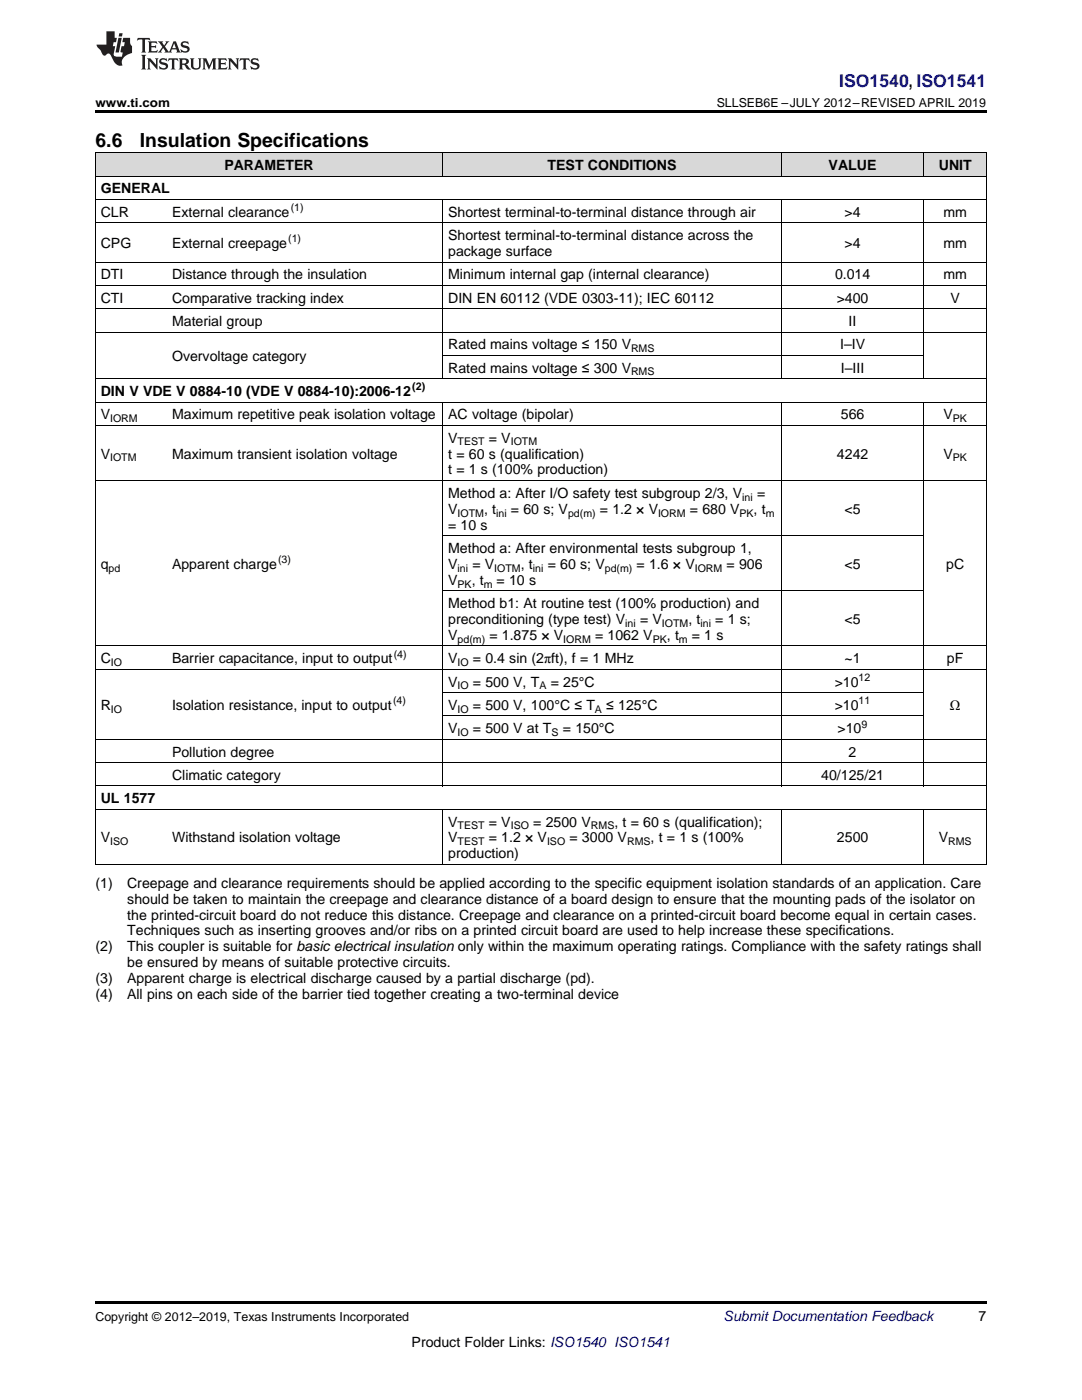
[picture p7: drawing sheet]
<svg xmlns="http://www.w3.org/2000/svg" width="216mm" height="279mm" viewBox="0 0 216 279" stroke-linecap="round" stroke-linejoin="round" font-family="sans-serif">
<defs><g id="words">
<g font-size="3.9">
<text x="19" y="29.3">6.6</text>
<text x="27.9" y="29.3">Insulation Specifications</text>
</g>
<text font-size="3.5" fill="#00f" x="167.5" y="17.3">ISO1540, ISO1541</text>
<g font-size="2.8">
<text x="44.8" y="33.9">PARAMETER</text>
<text x="109.3" y="33.9">TEST CONDITIONS</text>
<text x="165.3" y="33.9">VALUE</text>
<text x="187.3" y="33.9">UNIT</text>
<text x="20.1" y="38.6">GENERAL</text>
<text x="20.1" y="43.3">CLR</text>
<text x="34.3" y="43.3">External clearance</text>
<text x="89.4" y="43.3">Shortest terminal-to-terminal distance through air</text>
<text x="89.4" y="47.9">Shortest terminal-to-terminal distance across the</text>
<text x="168.5" y="43.3">&gt;4</text>
<text x="188.2" y="43.3">mm</text>
<text x="20.1" y="49.5">CPG</text>
<text x="34.3" y="49.5">External creepage</text>
<text x="89.4" y="51.1">package surface</text>
<text x="168.5" y="49.5">&gt;4</text>
<text x="188.2" y="49.5">mm</text>
<text x="20.1" y="55.7">DTI</text>
<text x="34.3" y="55.7">Distance through the insulation</text>
<text x="89.4" y="55.7">Minimum internal gap (internal clearance)</text>
<text x="166.6" y="55.7">0.014</text>
<text x="188.2" y="55.7">mm</text>
<text x="20.1" y="60.4">CTI</text>
<text x="34.3" y="60.4">Comparative tracking index</text>
<text x="34.3" y="65.1">Material group</text>
<text x="89.4" y="60.4">DIN EN 60112 (VDE 0303-11); IEC 60112</text>
<text x="167" y="60.4">&gt;400</text>
<text x="169.3" y="65.1">II</text>
<text x="189.7" y="60.4">V</text>
<text x="89.4" y="69.7">Rated mains voltage ≤ 150 V</text>
<text x="167.6" y="69.7">I–IV</text>
<text x="34.3" y="72">Overvoltage category</text>
<text x="89.4" y="74.4">Rated mains voltage ≤ 300 V</text>
<text x="167.8" y="74.4">I–III</text>
<text x="20.1" y="79">DIN V VDE V 0884-10 (VDE V 0884-10):2006-12</text>
<text x="20.1" y="83.7">V</text>
<text x="34.3" y="83.7">Maximum repetitive peak isolation voltage</text>
<text x="89.4" y="83.7">AC voltage (bipolar)</text>
<text x="167.8" y="83.7">566</text>
<text x="188.2" y="83.7">V</text>
<text x="89.4" y="88.3">V</text>
<text x="97.5" y="88.3">= V</text>
<text x="20.1" y="91.5">V</text>
<text x="34.3" y="91.5">Maximum transient isolation voltage</text>
<text x="89.4" y="91.5">t = 60 s (qualification)</text>
<text x="89.4" y="94.7">t = 1 s (100% production)</text>
<text x="167" y="91.5">4242</text>
<text x="188.2" y="91.5">V</text>
<text x="89.4" y="99.3">Method a: After I/O safety test subgroup 2/3, V</text>
<text x="151.1" y="99.3">=</text>
<text x="89.4" y="102.5">V</text>
<text x="89.4" y="105.7">= 10 s</text>
<text x="96.6" y="102.5">, t</text>
<text x="102" y="102.5">= 60 s; V</text>
<text x="119.7" y="102.5">= 1.2 × V</text>
<text x="137.7" y="102.5">= 680 V</text>
<text x="150.4" y="102.5">, t</text>
<text x="168.5" y="102.5">&lt;5</text>
<text x="20.1" y="113.5">q</text>
<text x="34.3" y="113.5">Apparent charge</text>
<text x="89.4" y="110.3">Method a: After environmental tests subgroup 1,</text>
<text x="89.4" y="113.5">V</text>
<text x="94.3" y="113.5">= V</text>
<text x="103.9" y="113.5">, t</text>
<text x="109.3" y="113.5">= 60 s; V</text>
<text x="127" y="113.5">= 1.6 × V</text>
<text x="145" y="113.5">= 906</text>
<text x="168.5" y="113.5">&lt;5</text>
<text x="188.8" y="113.5">pC</text>
<text x="89.4" y="116.7">V</text>
<text x="94.1" y="116.7">, t</text>
<text x="99.1" y="116.7">= 10 s</text>
<text x="89.4" y="121.4">Method b1: At routine test (100% production) and</text>
<text x="89.4" y="124.5">preconditioning (type test) V</text>
<text x="127.7" y="124.5">= V</text>
<text x="137.4" y="124.5">, t</text>
<text x="142.7" y="124.5">= 1 s;</text>
<text x="168.5" y="124.5">&lt;5</text>
<text x="89.4" y="127.7">V</text>
<text x="97.6" y="127.7">= 1.875 × V</text>
<text x="118.7" y="127.7">= 1062 V</text>
<text x="133.1" y="127.7">, t</text>
<text x="138" y="127.7">= 1 s</text>
<text x="20.1" y="132.4">C</text>
<text x="34.3" y="132.4">Barrier capacitance, input to output</text>
<text x="89.4" y="132.4">V</text>
<text x="89.4" y="137">V</text>
<text x="94.4" y="132.4">= 0.4 sin (2πft), f = 1 MHz</text>
<text x="94.4" y="137">= 500 V, T</text>
<text x="109.9" y="137">= 25°C</text>
<text x="166.6" y="137">&gt;10</text>
<text x="168.5" y="132.4">~1</text>
<text x="188.9" y="132.4">pF</text>
<text x="20.1" y="141.7">R</text>
<text x="34.3" y="141.7">Isolation resistance, input to output</text>
<text x="89.4" y="141.7">V</text>
<text x="94.4" y="141.7">= 500 V, 100°C ≤ T</text>
<text x="121" y="141.7">≤ 125°C</text>
<text x="166.6" y="141.7">&gt;10</text>
<text x="189.5" y="141.7">Ω</text>
<text x="89.4" y="146.3">V</text>
<text x="94.4" y="146.3">= 500 V at T</text>
<text x="112.3" y="146.3">= 150°C</text>
<text x="167.1" y="146.3">&gt;10</text>
<text x="34.3" y="151">Pollution degree</text>
<text x="34.3" y="155.6">Climatic category</text>
<text x="163.9" y="155.6">40/125/21</text>
<text x="169.3" y="151">2</text>
<text x="20.1" y="160.3">UL 1577</text>
<text x="89.4" y="165">V</text>
<text x="97.5" y="165">= V</text>
<text x="106.4" y="165">= 2500 V</text>
<text x="122.6" y="165">, t = 60 s (qualification);</text>
<text x="20.1" y="168.1">V</text>
<text x="34.3" y="168.1">Withstand isolation voltage</text>
<text x="89.4" y="168.1">V</text>
<text x="89.4" y="171.3">production)</text>
<text x="97.5" y="168.1">= 1.2 × V</text>
<text x="113.6" y="168.1">= 3000 V</text>
<text x="129.8" y="168.1">, t = 1 s (100%</text>
<text x="167" y="168.1">2500</text>
<text x="187.3" y="168.1">V</text>
<text x="19" y="177.2">(1)</text>
<text x="25.4" y="177.2">Creepage and clearance requirements should be applied according to the specific equipment isolation standards of an application. Care</text>
<text x="25.4" y="180.3">should be taken to maintain the creepage and clearance distance of a board design to ensure that the mounting pads of the isolator on</text>
<text x="25.4" y="183.5">the printed-circuit board do not reduce this distance. Creepage and clearance on a printed-circuit board become equal in certain cases.</text>
<text x="19" y="189.9">(2)</text>
<text x="25.4" y="189.9">This coupler is suitable for basic electrical insulation only within the maximum operating ratings. Compliance with the safety ratings shall</text>
<text x="25.4" y="186.7">Techniques such as inserting grooves and/or ribs on a printed circuit board are used to help increase these specifications.</text>
<text x="19" y="196.2">(3)</text>
<text x="25.4" y="196.2">Apparent charge is electrical discharge caused by a partial discharge (pd).</text>
<text x="25.4" y="193">be ensured by means of suitable protective circuits.</text>
<text x="19" y="199.4">(4)</text>
<text x="25.4" y="199.4">All pins on each side of the barrier tied together creating a two-terminal device</text>
<text x="195.3" y="263.6">7</text>
<text x="82.1" y="268.9">Product Folder Links: ISO1540 ISO1541</text>
</g>
<text font-size="2.8" fill="#0000c8" x="144.4" y="263.6">Submit Documentation Feedback</text>
<g font-size="2.5">
<text x="19" y="21.4">www.ti.com</text>
<text x="143" y="21.4">SLLSEB6E –JULY 2012–REVISED APRIL 2019</text>
<text x="19" y="263.6">Copyright © 2012–2019, Texas Instruments Incorporated</text>
</g>
<g font-size="2.1">
<text x="58" y="42.1">(1)</text>
<text x="57.5" y="48.4">(1)</text>
<text x="125.9" y="70.3">RMS</text>
<text x="82.3" y="77.9">(2)</text>
<text x="125.9" y="74.9">RMS</text>
<text x="22" y="84.2">IORM</text>
<text x="91.3" y="88.9">TEST</text>
<text x="101.9" y="88.9">IOTM</text>
<text x="190.1" y="84.2">PK</text>
<text x="22" y="92.1">IOTM</text>
<text x="190.1" y="92.1">PK</text>
<text x="148.1" y="99.9">ini</text>
<text x="91.3" y="103.1">IOTM</text>
<text x="99" y="103.1">ini</text>
<text x="113.3" y="103.1">pd(m)</text>
<text x="131.3" y="103.1">IORM</text>
<text x="147.6" y="103.1">PK</text>
<text x="152.8" y="103.1">m</text>
<text x="55.5" y="112.4">(3)</text>
<text x="21.7" y="114.1">pd</text>
<text x="91.3" y="114.1">ini</text>
<text x="91.3" y="117.3">PK</text>
<text x="96.5" y="117.3">m</text>
<text x="98.6" y="114.1">IOTM</text>
<text x="106.3" y="114.1">ini</text>
<text x="120.7" y="114.1">pd(m)</text>
<text x="138.6" y="114.1">IORM</text>
<text x="124.7" y="125.1">ini</text>
<text x="132.1" y="125.1">IOTM</text>
<text x="139.8" y="125.1">ini</text>
<text x="78.6" y="131.2">(4)</text>
<text x="91.3" y="128.3">pd(m)</text>
<text x="112.4" y="128.3">IORM</text>
<text x="130.2" y="128.3">PK</text>
<text x="135.5" y="128.3">m</text>
<text x="22.1" y="132.9">IO</text>
<text x="91.3" y="132.9">IO</text>
<text x="91.3" y="137.6">IO</text>
<text x="107.6" y="137.6">A</text>
<text x="171.3" y="135.9">12</text>
<text x="22.1" y="142.2">IO</text>
<text x="78.4" y="140.5">(4)</text>
<text x="91.3" y="142.2">IO</text>
<text x="118.7" y="142.2">A</text>
<text x="171.3" y="140.5">11</text>
<text x="91.3" y="146.9">IO</text>
<text x="110.1" y="146.9">S</text>
<text x="171.9" y="145.2">9</text>
<text x="91.3" y="165.5">TEST</text>
<text x="101.9" y="165.5">ISO</text>
<text x="117.9" y="165.5">RMS</text>
<text x="22" y="168.7">ISO</text>
<text x="91.3" y="168.7">TEST</text>
<text x="109.1" y="168.7">ISO</text>
<text x="125.1" y="168.7">RMS</text>
<text x="189.2" y="168.7">RMS</text>
</g>
</g></defs>
<g fill="#d8d8d8">
<path d="M19 30.6h14.3v4.6h-14.3z"/>
<path d="M33.3 30.6h55.1v4.6h-55.1z"/>
<path d="M88.4 30.6h67.5v4.6h-67.5z"/>
<path d="M155.9 30.6h28.5v4.6h-28.5z"/>
<path d="M184.4 30.6h12.4v4.6h-12.4z"/>
</g>
<path d="M19 22h177.8v.5h-177.8zM19 172.5l.2 .1zM88.3 172.5l.1 .1zM155.8 172.5l.1 .1zM184.3 172.5l.1 .1zM196.7 172.5l.1 .1zM19 259.7h177.8v.5h-177.8z" fill="#000"/>
<g fill="none" stroke="#000" stroke-width=".2">
<path d="M19 39.8h177.8M19 35.2h177.8M19 30.5h177.8M19.1 30.5v142.1M88.3 30.5v4.7M88.3 39.8v35.8M155.9 30.5v4.7M155.9 39.8v35.8M184.3 30.5v4.7M184.3 39.8v35.8M196.8 30.5v142.1M19 57h177.8"/>
<path d="M19 52.3h177.8M19 44.5h177.8M19 75.6h177.8M19 66.3h177.8M19 61.6h177.8M88.4 70.9h96M19 95.9h177.8M19 84.9h177.8M19 80.2h177.8M88.3 80.3v76.6M155.9 80.3v76.6M184.3 80.3v76.6"/>
<path d="M88.4 117.9h96M88.4 106.9h96M19 133.6h177.8M19 128.9h177.8M88.4 138.2h96M19 156.9h177.8M19 152.2h177.8M19 147.5h177.8M88.4 142.9h96M19 172.5h177.8M19 161.5h177.8M88.3 161.5v11.1"/>
<path d="M155.9 161.5v11.1M184.3 161.5v11.1"/>
</g>
<g fill="#231f20">
<path d="M27.5 7.6l-.1 .5 .4-.2h.6v.1v2.1l-.2 .4h1l-.3-.4v-2.1l.1-.1h.5l.5 .2-.2-.5zM29.5 8.3l.2 .3v1.5l-.2 .4h1.8l.2-.6a1.04 1.04 0 0 1-1.3 .2v-.7h.6l.3 .2v-.6l-.3 .2h-.6v-.6l.8-.1 .4 .3-.2-.5zM31.5 8.3l.9 1.1-.9 1.1h.8l-.2-.2 .5-.7 .4 .7-.2 .2h1.5l-.1-.2 .1-.4h.9l.1 .4-.2 .2h1l-.3-.3-.7-1.9h-.5l-.9 2-.8-1 .9-1h-.8l.1 .3-.3 .5-.4-.6 .2-.2zM34.7 8.6l.4 1h-.7zM36.3 8.4a.63 .63 0 0 0-.2 .7 .63 .63 0 0 0 .6 .4l.6 .2 .1 .2a.75 .75 0 0 1-.7 .4 .75 .75 0 0 1-.6-.5l.1 .7 .1-.1a1.11 1.11 0 0 0 1.5-.6 1.13 1.13 0 0 0-1.2-.8l-.1-.4a1.04 1.04 0 0 1 1.2 .2l-.2-.5-.1 .1-.5-.2zM28.2 10.9l.2 .4v2.2l-.2 .4h1l-.3-.4v-2.2l.3-.4zM29.3 11.6l.3 .4v1.5l-.3 .4h.8l-.2-.4v-1.3l1.5 1.7v-1.9l.2-.4h-.7l.2 .4v.9l-1.1-1.3zM32 11.8a.62 .62 0 0 0-.2 .7 .62 .62 0 0 0 .6 .4l.6 .1 .1 .3a.76 .76 0 0 1-.7 .3 .76 .76 0 0 1-.6-.4l.1 .7 .1-.1a1.11 1.11 0 0 0 1.5-.6 1.13 1.13 0 0 0-1.2-.8l-.1-.4a1.04 1.04 0 0 1 1.2 .2l-.2-.6-.1 .1-.5-.1zM33.7 11.6l-.2 .6a.61 .61 0 0 1 .8-.3v1.6l-.2 .4h.9l-.2-.4v-1.6a.63 .63 0 0 1 .8 .3l-.2-.6zM35.6 11.6l.3 .4v1.5l-.3 .4h1l-.2-.2v-.8l.5 .2a.76 .76 0 0 0 1.2 .7l-1-1a.58 .58 0 0 0 .6-.5 .58 .58 0 0 0-.5-.6zM36.4 11.9h.1a.45 .45 0 0 1 .5 .1 .45 .45 0 0 1 .1 .5l-.7 .2zM37.9 11.6l.2 .2a2.17 2.17 0 0 0 .3 1.9 .99 .99 0 0 0 1.6-.6v-1.1l.2-.4h-.7l.2 .2a1.92 1.92 0 0 1-.2 1.8 .6 .6 0 0 1-.9-.5v-1.1l.2-.4zM40.4 11.6l.2 .4v1.5l-.2 .4h.7l-.2-.4v-1.4l.8 1.8 .8-1.8v1.4l-.2 .4h.9l-.2-.4v-1.5l.2-.4h-.8l-.6 1.5-.6-1.5zM43.4 11.6l.2 .4v1.5l-.2 .4h1.8l.2-.6a1.04 1.04 0 0 1-1.3 .1v-.6h.5l.4 .2v-.6l-.4 .2h-.5v-.7h.8l.3 .3-.1-.6zM45.5 11.6l.2 .4v1.5l-.2 .4h.7l-.2-.4v-1.3l1.5 1.7v-1.9l.2-.4h-.7l.2 .4v.9l-1.1-1.3zM47.9 11.6l-.1 .6a.61 .61 0 0 1 .8-.3v1.6l-.3 .4h1l-.3-.4 .1-1.6a.63 .63 0 0 1 .7 .3l-.1-.6zM50.2 11.8a.62 .62 0 0 0-.2 .7 .62 .62 0 0 0 .6 .4l.6 .1 .2 .3a.76 .76 0 0 1-.8 .3 .76 .76 0 0 1-.6-.4l.1 .7 .2-.1a1.11 1.11 0 0 0 1.5-.6 1.13 1.13 0 0 0-1.3-.8l-.1-.4a1.04 1.04 0 0 1 1.2 .2l-.1-.6-.2 .1-.5-.1z"/>
<path d="M21.2 6.3v2.6h-1.9l.1 .4 .7 .9a.91 .91 0 0 0 1 .8 .56 .56 0 0 1 .5-.3 .56 .56 0 0 1 .5 .3l.4 .8a1.53 1.53 0 0 0 1.9 1.2 1.54 1.54 0 0 1 1-2.1l.9-.3v-1.4a1.52 1.52 0 0 1-.3-1.6h-1.4l-.2 .8h.5l-.2 .8h-.4l-.2 1v.2l.4 .1-.2 .8a1.93 1.93 0 0 1-1.6-.3l.3-1.8h-.5l.2-.8h.4l.2-.8h-.4v-1.3zM23.6 7.6l-.6 2.9h.7l.6-2.9zM23.8 6.6l-.1 .7h.6l.2-.7z"/>
</g>
<use href="#words"/>
</svg>
